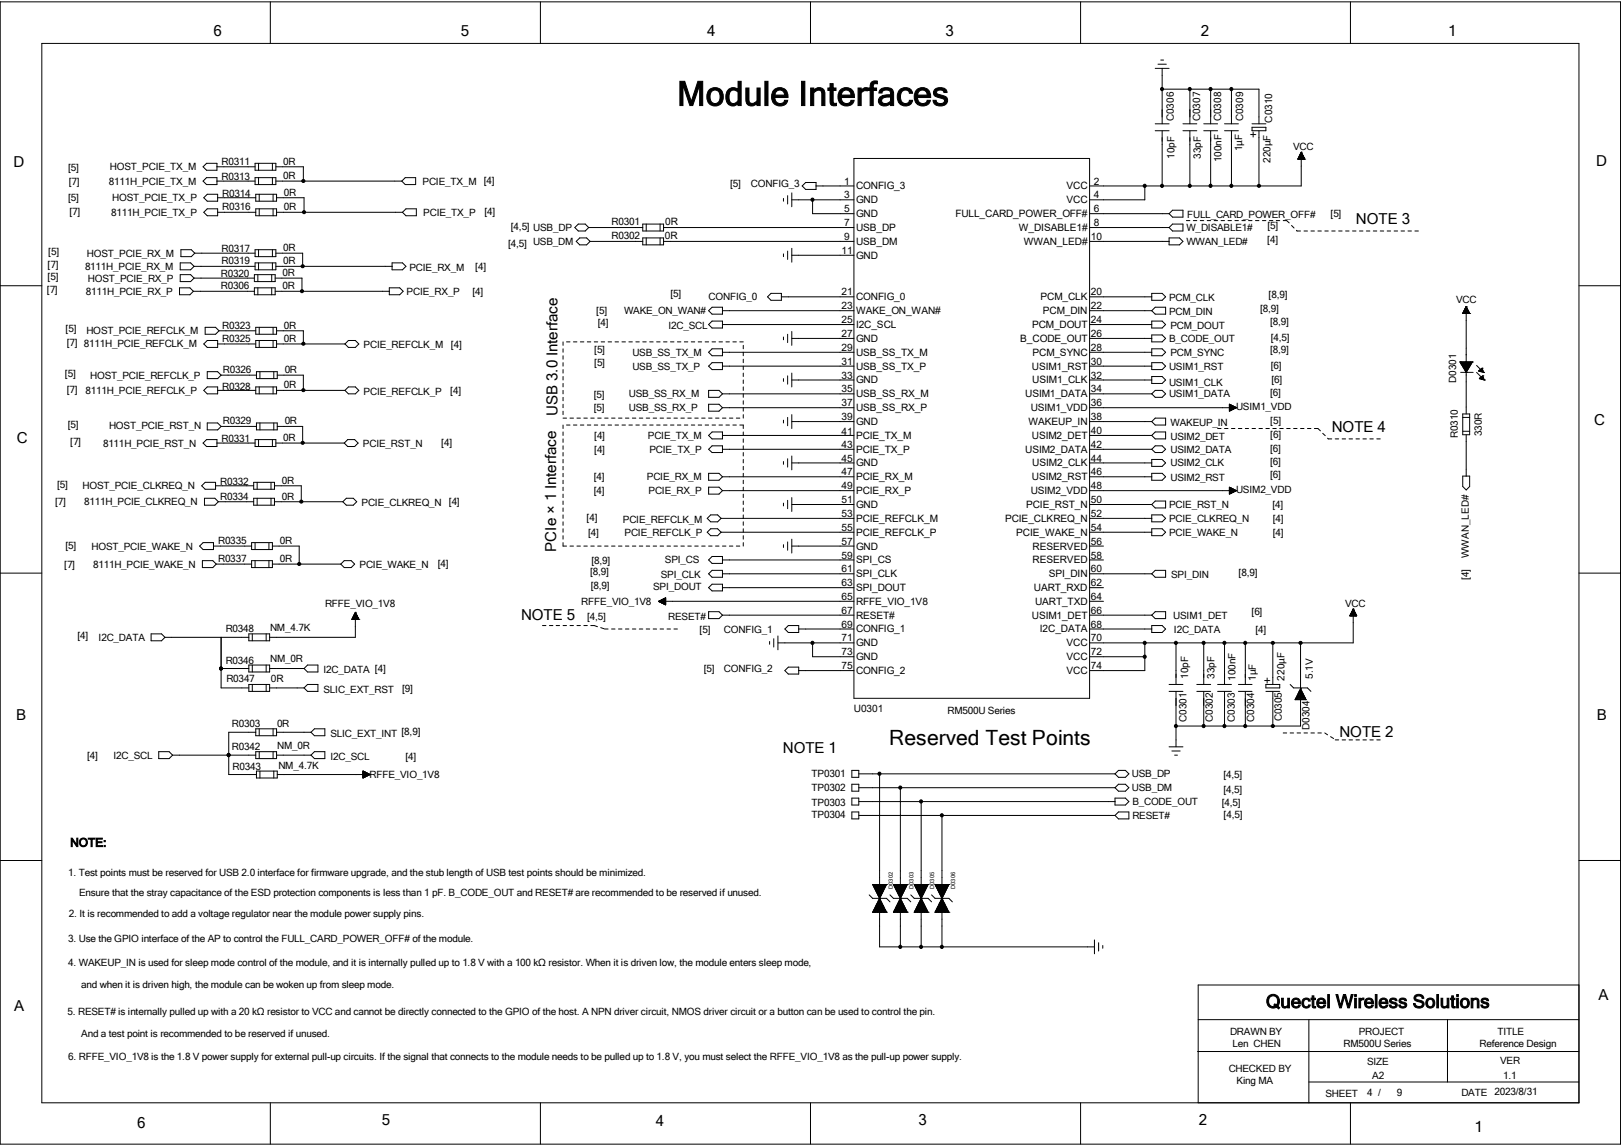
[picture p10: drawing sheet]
<svg xmlns="http://www.w3.org/2000/svg" width="297mm" height="210mm" viewBox="0 0 297 210" stroke-linecap="round" stroke-linejoin="round" font-family="sans-serif">
<defs><g id="words">
<text font-size="6.2" x="124.1" y="19.3">Module Interfaces</text>
<text font-size="3.9" x="162.9" y="136.6">Reserved Test Points</text>
<text font-size="3.4" x="231.9" y="184.7">Quectel Wireless Solutions</text>
<g font-size="2.8">
<text x="39.1" y="6.7">6</text>
<text x="84.4" y="6.7">5</text>
<text x="129.6" y="6.7">4</text>
<text x="173.2" y="6.7">3</text>
<text x="220" y="6.7">2</text>
<text x="265.3" y="6.7">1</text>
<text x="2.5" y="30.6">D</text>
<text x="292.5" y="30.4">D</text>
<text x="248.5" y="41.1">NOTE 3</text>
<text x="102.2" y="76.2" transform="rotate(-90 102.2 76.2)">USB 3.0 Interface</text>
<text x="292.1" y="77.9">C</text>
<text x="3.1" y="81.2">C</text>
<text x="244" y="79.2">NOTE 4</text>
<text x="101.9" y="101.1" transform="rotate(-90 101.9 101.1)">PCIe × 1 Interface</text>
<text x="95.5" y="113.6">NOTE 5</text>
<text x="3" y="131.9">B</text>
<text x="292.6" y="131.9">B</text>
<text x="245.4" y="135.1">NOTE 2</text>
<text x="143.4" y="138">NOTE 1</text>
<text x="2.6" y="185.3">A</text>
<text x="292.9" y="183.2">A</text>
<text x="25.1" y="206.6">6</text>
<text x="69.9" y="206.1">5</text>
<text x="120.2" y="206.4">4</text>
<text x="168.3" y="206.1">3</text>
<text x="219.7" y="206.1">2</text>
<text x="270.2" y="207.4">1</text>
</g>
<g font-size="2.2">
<text x="230.4" y="25.4" transform="rotate(-90 230.4 25.4)">+</text>
<text x="233" y="125.3" transform="rotate(-90 233 125.3)">+</text>
<text x="12.9" y="155.2">NOTE:</text>
</g>
<g font-size="1.9">
<text x="154.7" y="33.8">1</text>
<text x="156.8" y="34.7">CONFIG_3</text>
<text x="195.4" y="34.7">VCC</text>
<text x="200.4" y="33.8">2</text>
<text x="121.9" y="41.3">0R</text>
<text x="154.7" y="36.4">3</text>
<text x="154.7" y="38.9">5</text>
<text x="154.7" y="41.4">7</text>
<text x="156.8" y="37.3">GND</text>
<text x="156.8" y="39.8">GND</text>
<text x="175" y="39.8">FULL_CARD_POWER_OFF#</text>
<text x="195.4" y="37.3">VCC</text>
<text x="200.4" y="36.4">4</text>
<text x="200.4" y="38.9">6</text>
<text x="200.4" y="41.4">8</text>
<text x="121.8" y="43.8">0R</text>
<text x="154.2" y="46.5">11</text>
<text x="154.7" y="44">9</text>
<text x="156.8" y="42.3">USB_DP</text>
<text x="156.8" y="44.9">USB_DM</text>
<text x="156.8" y="47.4">GND</text>
<text x="186.7" y="42.3">W_DISABLE1#</text>
<text x="187.6" y="44.9">WWAN_LED#</text>
<text x="199.9" y="44">10</text>
<text x="154.2" y="54.1">21</text>
<text x="154.2" y="56.7">23</text>
<text x="154.2" y="59.2">25</text>
<text x="156.8" y="55">CONFIG_0</text>
<text x="156.8" y="57.6">WAKE_ON_WAN#</text>
<text x="190.7" y="55">PCM_CLK</text>
<text x="191.1" y="57.6">PCM_DIN</text>
<text x="199.9" y="54.1">20</text>
<text x="199.9" y="56.7">22</text>
<text x="199.9" y="59.2">24</text>
<text x="154.2" y="61.8">27</text>
<text x="154.2" y="64.3">29</text>
<text x="156.8" y="60.1">I2C_SCL</text>
<text x="156.8" y="62.7">GND</text>
<text x="156.8" y="65.2">USB_SS_TX_M</text>
<text x="186.9" y="62.7">B_CODE_OUT</text>
<text x="189.1" y="60.1">PCM_DOUT</text>
<text x="189.2" y="65.2">PCM_SYNC</text>
<text x="199.9" y="61.8">26</text>
<text x="199.9" y="64.3">28</text>
<text x="154.2" y="66.8">31</text>
<text x="154.2" y="69.4">33</text>
<text x="154.2" y="71.9">35</text>
<text x="156.8" y="67.7">USB_SS_TX_P</text>
<text x="156.8" y="70.3">GND</text>
<text x="189.1" y="67.7">USIM1_RST</text>
<text x="189.1" y="70.3">USIM1_CLK</text>
<text x="199.9" y="69.4">32</text>
<text x="199.9" y="66.8">30</text>
<text x="199.9" y="71.9">34</text>
<text x="154.2" y="74.5">37</text>
<text x="154.2" y="77">39</text>
<text x="156.8" y="72.8">USB_SS_RX_M</text>
<text x="156.8" y="75.4">USB_SS_RX_P</text>
<text x="156.8" y="77.9">GND</text>
<text x="187.8" y="72.8">USIM1_DATA</text>
<text x="188.4" y="77.9">WAKEUP_IN</text>
<text x="188.8" y="75.4">USIM1_VDD</text>
<text x="199.9" y="74.5">36</text>
<text x="199.9" y="77">38</text>
<text x="154.2" y="79.8">41</text>
<text x="154.2" y="82.1">43</text>
<text x="156.8" y="80.4">PCIE_TX_M</text>
<text x="156.8" y="83">PCIE_TX_P</text>
<text x="187.8" y="83">USIM2_DATA</text>
<text x="189.1" y="80.4">USIM2_DET</text>
<text x="199.9" y="79.5">40</text>
<text x="199.9" y="82.1">42</text>
<text x="154.2" y="84.6">45</text>
<text x="154.2" y="87.1">47</text>
<text x="154.2" y="89.7">49</text>
<text x="156.8" y="85.5">GND</text>
<text x="156.8" y="88">PCIE_RX_M</text>
<text x="189.1" y="88">USIM2_RST</text>
<text x="189.1" y="85.5">USIM2_CLK</text>
<text x="199.9" y="84.6">44</text>
<text x="199.9" y="87.1">46</text>
<text x="199.9" y="89.7">48</text>
<text x="154.2" y="92.2">51</text>
<text x="154.2" y="94.7">53</text>
<text x="156.8" y="90.6">PCIE_RX_P</text>
<text x="156.8" y="93.1">GND</text>
<text x="156.8" y="95.6">PCIE_REFCLK_M</text>
<text x="184.1" y="95.6">PCIE_CLKREQ_N</text>
<text x="188" y="93.1">PCIE_RST_N</text>
<text x="188.8" y="90.6">USIM2_VDD</text>
<text x="199.9" y="92.2">50</text>
<text x="199.9" y="94.7">52</text>
<text x="154.2" y="97.3">55</text>
<text x="154.2" y="99.8">57</text>
<text x="156.8" y="98.2">PCIE_REFCLK_P</text>
<text x="156.8" y="100.7">GND</text>
<text x="186.2" y="98.2">PCIE_WAKE_N</text>
<text x="189.2" y="100.7">RESERVED</text>
<text x="199.9" y="97.3">54</text>
<text x="199.9" y="99.8">56</text>
<text x="154.2" y="102.4">59</text>
<text x="154.2" y="104.9">61</text>
<text x="154.2" y="107.4">63</text>
<text x="156.8" y="103.3">SPI_CS</text>
<text x="156.8" y="105.8">SPI_CLK</text>
<text x="189.2" y="103.3">RESERVED</text>
<text x="192.2" y="105.8">SPI_DIN</text>
<text x="199.9" y="102.4">58</text>
<text x="199.9" y="104.9">60</text>
<text x="199.9" y="107.4">62</text>
<text x="154.2" y="109.9">65</text>
<text x="154.2" y="112.5">67</text>
<text x="156.8" y="108.3">SPI_DOUT</text>
<text x="156.8" y="110.8">RFFE_VIO_1V8</text>
<text x="156.8" y="113.4">RESET#</text>
<text x="189.1" y="113.4">USIM1_DET</text>
<text x="189.4" y="108.3">UART_RXD</text>
<text x="189.7" y="110.8">UART_TXD</text>
<text x="199.9" y="109.9">64</text>
<text x="199.9" y="112.5">66</text>
<text x="154.2" y="115">69</text>
<text x="154.2" y="117.6">71</text>
<text x="156.8" y="115.9">CONFIG_1</text>
<text x="156.8" y="118.4">GND</text>
<text x="190.5" y="115.9">I2C_DATA</text>
<text x="195.4" y="118.4">VCC</text>
<text x="199.9" y="115">68</text>
<text x="199.9" y="117.6">70</text>
<text x="49.6" y="124.9">0R</text>
<text x="154.2" y="120.1">73</text>
<text x="154.2" y="122.6">75</text>
<text x="156.8" y="121">GND</text>
<text x="156.8" y="123.5">CONFIG_2</text>
<text x="195.4" y="121">VCC</text>
<text x="195.4" y="123.5">VCC</text>
<text x="199.9" y="120.1">72</text>
<text x="199.9" y="122.6">74</text>
<text x="156.5" y="130.5">U0301</text>
</g>
<g font-size="1.8">
<text x="215.1" y="22.2" transform="rotate(-90 215.1 22.2)">C0306</text>
<text x="219.9" y="22.2" transform="rotate(-90 219.9 22.2)">C0307</text>
<text x="223.7" y="22.2" transform="rotate(-90 223.7 22.2)">C0308</text>
<text x="227.8" y="22.2" transform="rotate(-90 227.8 22.2)">C0309</text>
<text x="233.1" y="22.5" transform="rotate(-90 233.1 22.5)">C0310</text>
<text x="215.2" y="29.1" transform="rotate(-90 215.2 29.1)">10pF</text>
<text x="220" y="29.1" transform="rotate(-90 220 29.1)">33pF</text>
<text x="223.8" y="29.8" transform="rotate(-90 223.8 29.8)">100nF</text>
<text x="227.6" y="27.7" transform="rotate(-90 227.6 27.7)">1μF</text>
<text x="232.8" y="29.8" transform="rotate(-90 232.8 29.8)">220μF</text>
<text x="236.9" y="27.5">VCC</text>
<text x="12.5" y="31.4">[5]</text>
<text x="12.6" y="33.9">[7]</text>
<text x="19.9" y="33.8">8111H_PCIE_TX_M</text>
<text x="20.2" y="31.2">HOST_PCIE_TX_M</text>
<text x="40.6" y="30.2">R0311</text>
<text x="40.6" y="33.1">R0313</text>
<text x="51.9" y="32.8">0R</text>
<text x="51.9" y="30.2">0R</text>
<text x="52" y="35.9">0R</text>
<text x="77.4" y="33.8">PCIE_TX_M</text>
<text x="88.6" y="33.7">[4]</text>
<text x="133.8" y="34.2">[5]</text>
<text x="137.6" y="34.2">CONFIG_3</text>
<text x="12.5" y="36.8">[5]</text>
<text x="12.7" y="39.5">[7]</text>
<text x="20.4" y="39.5">8111H_PCIE_TX_P</text>
<text x="20.6" y="36.9">HOST_PCIE_TX_P</text>
<text x="40.7" y="36.1">R0314</text>
<text x="40.7" y="38.5">R0316</text>
<text x="52" y="38.5">0R</text>
<text x="77.6" y="39.5">PCIE_TX_P</text>
<text x="88.8" y="39.5">[4]</text>
<text x="112.1" y="41.3">R0301</text>
<text x="217.5" y="39.9">FULL_CARD_POWER_OFF#</text>
<text x="232.2" y="42">[5]</text>
<text x="243.8" y="39.8">[5]</text>
<text x="8.8" y="46.7">[5]</text>
<text x="15.9" y="47">HOST_PCIE_RX_M</text>
<text x="40.6" y="46.3">R0317</text>
<text x="51.9" y="46">0R</text>
<text x="93.1" y="45.3">[4,5] USB_DM</text>
<text x="93.6" y="42.1">[4,5] USB_DP</text>
<text x="112.1" y="43.9">R0302</text>
<text x="217.4" y="42.3">W_DISABLE1#</text>
<text x="217.4" y="44.9">WWAN_LED#</text>
<text x="232.2" y="44.5">[4]</text>
<text x="8.6" y="53.7">[7]</text>
<text x="8.7" y="49.1">[7]</text>
<text x="8.7" y="51.3">[5]</text>
<text x="15.6" y="49.4">8111H_PCIE_RX_M</text>
<text x="16.1" y="51.6">HOST_PCIE_RX_P</text>
<text x="40.5" y="50.8">R0320</text>
<text x="40.5" y="53">R0306</text>
<text x="40.6" y="48.4">R0319</text>
<text x="51.8" y="50.6">0R</text>
<text x="51.8" y="53">0R</text>
<text x="51.9" y="48.4">0R</text>
<text x="75" y="49.6">PCIE_RX_M</text>
<text x="87.1" y="49.5">[4]</text>
<text x="15.7" y="54">8111H_PCIE_RX_P</text>
<text x="74.5" y="54.1">PCIE_RX_P</text>
<text x="86.6" y="54.1">[4]</text>
<text x="109.3" y="57.5">[5]</text>
<text x="109.5" y="59.8">[4]</text>
<text x="114.3" y="57.6">WAKE_ON_WAN#</text>
<text x="122.9" y="54.4">[5]</text>
<text x="129.8" y="55">CONFIG_0</text>
<text x="214.2" y="55.2">PCM_CLK</text>
<text x="214.2" y="57.7">PCM_DIN</text>
<text x="230.9" y="57.1">[8,9]</text>
<text x="232.5" y="54.6">[8,9]</text>
<text x="232.7" y="59.6">[8,9]</text>
<text x="266.8" y="55.5">VCC</text>
<text x="12" y="60.8">[5]</text>
<text x="12.2" y="63.3">[7] 8111H_PCIE_REFCLK_M</text>
<text x="15.8" y="61.3">HOST_PCIE_REFCLK_M</text>
<text x="40.7" y="60.2">R0323</text>
<text x="40.7" y="62.7">R0325</text>
<text x="52" y="60.2">0R</text>
<text x="52" y="62.7">0R</text>
<text x="66.6" y="63.8">PCIE_REFCLK_M</text>
<text x="82.6" y="63.7">[4]</text>
<text x="108.9" y="64.6">[5]</text>
<text x="115.9" y="65.2">USB_SS_TX_M</text>
<text x="122.5" y="60.2">I2C_SCL</text>
<text x="214.2" y="62.7">B_CODE_OUT</text>
<text x="214.5" y="60.2">PCM_DOUT</text>
<text x="214.5" y="65.3">PCM_SYNC</text>
<text x="232.7" y="64.7">[8,9]</text>
<text x="232.8" y="62.6">[4,5]</text>
<text x="11.9" y="69">[5]</text>
<text x="16.5" y="69.4">HOST_PCIE_REFCLK_P</text>
<text x="40.7" y="71.4">R0328</text>
<text x="40.9" y="68.4">R0326</text>
<text x="52" y="71.2">0R</text>
<text x="52.2" y="68.4">0R</text>
<text x="108.9" y="67.1">[5]</text>
<text x="115.9" y="67.7">USB_SS_TX_P</text>
<text x="214.2" y="67.7">USIM1_RST</text>
<text x="214.2" y="70.7">USIM1_CLK</text>
<text x="232.8" y="67.6">[6]</text>
<text x="233" y="70.2">[6]</text>
<text x="266.8" y="70.2" transform="rotate(-90 266.8 70.2)">D0301</text>
<text x="12.2" y="72.1">[7]</text>
<text x="15.7" y="72.2">8111H_PCIE_REFCLK_P</text>
<text x="40.9" y="77.8">R0329</text>
<text x="52.2" y="77.8">0R</text>
<text x="66.6" y="72.3">PCIE_REFCLK_P</text>
<text x="82.5" y="72.2">[4]</text>
<text x="108.8" y="72.9">[5]</text>
<text x="108.8" y="75.4">[5]</text>
<text x="115.2" y="72.8">USB_SS_RX_M</text>
<text x="115.2" y="75.4">USB_SS_RX_P</text>
<text x="214.2" y="72.8">USIM1_DATA</text>
<text x="226.5" y="75.1">USIM1_VDD</text>
<text x="232.7" y="72.6">[6]</text>
<text x="232.7" y="77.7">[5]</text>
<text x="12.4" y="78.4">[5]</text>
<text x="12.9" y="81.6">[7]</text>
<text x="18.9" y="81.8">8111H_PCIE_RST_N</text>
<text x="20" y="78.5">HOST_PCIE_RST_N</text>
<text x="40.6" y="81.1">R0331</text>
<text x="51.9" y="80.8">0R</text>
<text x="66.5" y="82">PCIE_RST_N</text>
<text x="80.9" y="81.7">[4]</text>
<text x="108.9" y="80.5">[4]</text>
<text x="108.9" y="83">[4]</text>
<text x="118.7" y="80.4">PCIE_TX_M</text>
<text x="119" y="83">PCIE_TX_P</text>
<text x="214.5" y="80.6">USIM2_DET</text>
<text x="214.5" y="83.1">USIM2_DATA</text>
<text x="214.5" y="78">WAKEUP_IN</text>
<text x="232.7" y="82.8">[6]</text>
<text x="232.7" y="80.2">[6]</text>
<text x="267.1" y="80.3" transform="rotate(-90 267.1 80.3)">R0310</text>
<text x="271.5" y="80" transform="rotate(-90 271.5 80)">330R</text>
<text x="10.5" y="89.5">[5]</text>
<text x="15.1" y="89.7">HOST_PCIE_CLKREQ_N</text>
<text x="40.3" y="88.9">R0332</text>
<text x="51.6" y="88.6">0R</text>
<text x="108.8" y="88.1">[4]</text>
<text x="118.5" y="88">PCIE_RX_M</text>
<text x="214.5" y="85.5">USIM2_CLK</text>
<text x="214.5" y="88.1">USIM2_RST</text>
<text x="232.7" y="85.3">[6]</text>
<text x="232.7" y="87.5">[6]</text>
<text x="10.1" y="92.5">[7]</text>
<text x="15.4" y="92.6">8111H_PCIE_CLKREQ_N</text>
<text x="40.3" y="91.6">R0334</text>
<text x="51.7" y="91.6">0R</text>
<text x="66.3" y="92.7">PCIE_CLKREQ_N</text>
<text x="82.3" y="92.6">[4]</text>
<text x="107.5" y="95.5">[4]</text>
<text x="108.8" y="90.6">[4]</text>
<text x="114.1" y="95.8">PCIE_REFCLK_M</text>
<text x="118.8" y="90.6">PCIE_RX_P</text>
<text x="214.2" y="93.1">PCIE_RST_N</text>
<text x="214.2" y="95.6">PCIE_CLKREQ_N</text>
<text x="226.5" y="90.3">USIM2_VDD</text>
<text x="233.1" y="93.1">[4]</text>
<text x="233.2" y="95.7">[4]</text>
<text x="12" y="100.6">[5]</text>
<text x="16.8" y="100.7">HOST_PCIE_WAKE_N</text>
<text x="40" y="99.7">R0335</text>
<text x="51.3" y="99.7">0R</text>
<text x="107.7" y="98.2">[4]</text>
<text x="114.4" y="98.3">PCIE_REFCLK_P</text>
<text x="214.2" y="98.2">PCIE_WAKE_N</text>
<text x="233.2" y="98.2">[4]</text>
<text x="11.8" y="104.2">[7]</text>
<text x="17.1" y="104">8111H_PCIE_WAKE_N</text>
<text x="40" y="103">R0337</text>
<text x="51.3" y="103">0R</text>
<text x="65.9" y="104.1">PCIE_WAKE_N</text>
<text x="80.2" y="103.9">[4]</text>
<text x="108.1" y="105.5">[8,9]</text>
<text x="108.2" y="108">[8,9]</text>
<text x="108.4" y="103.3">[8,9]</text>
<text x="121.1" y="105.9">SPI_CLK</text>
<text x="121.8" y="103.1">SPI_CS</text>
<text x="214.6" y="105.9">SPI_DIN</text>
<text x="226.9" y="105.6">[8,9]</text>
<text x="269.1" y="102.3" transform="rotate(-90 269.1 102.3)">WWAN_LED#</text>
<text x="269.2" y="106.3" transform="rotate(-90 269.2 106.3)">[4]</text>
<text x="59.6" y="111.2">RFFE_VIO_1V8</text>
<text x="106.5" y="110.8">RFFE_VIO_1V8</text>
<text x="107.6" y="113.5">[4,5]</text>
<text x="119.7" y="108.2">SPI_DOUT</text>
<text x="122.4" y="113.6">RESET#</text>
<text x="215" y="113.5">USIM1_DET</text>
<text x="229.3" y="112.8">[6]</text>
<text x="246.5" y="111.2">VCC</text>
<text x="14.2" y="117.1">[4]</text>
<text x="18.1" y="117.6">I2C_DATA</text>
<text x="41.4" y="115.9">R0348</text>
<text x="49.5" y="115.7">NM_4.7K</text>
<text x="128.2" y="116.1">[5]</text>
<text x="132.6" y="116.1">CONFIG_1</text>
<text x="215.1" y="116">I2C_DATA</text>
<text x="230" y="116">[4]</text>
<text x="41.4" y="121.6">R0346</text>
<text x="41.5" y="125.1">R0347</text>
<text x="49.5" y="121.4">NM_0R</text>
<text x="59.3" y="123.4">I2C_DATA [4]</text>
<text x="128.9" y="123.1">[5]</text>
<text x="132.6" y="123.2">CONFIG_2</text>
<text x="217.7" y="124.4" transform="rotate(-90 217.7 124.4)">10pF</text>
<text x="222.5" y="124.4" transform="rotate(-90 222.5 124.4)">33pF</text>
<text x="226.4" y="124.8" transform="rotate(-90 226.4 124.8)">100nF</text>
<text x="230.1" y="124.8" transform="rotate(-90 230.1 124.8)">1μF</text>
<text x="235.3" y="124.7" transform="rotate(-90 235.3 124.7)">220μF</text>
<text x="240.5" y="124.4" transform="rotate(-90 240.5 124.4)">5.1V</text>
<text x="59.3" y="127.1">SLIC_EXT_RST</text>
<text x="73.7" y="126.9">[9]</text>
<text x="173.6" y="130.9">RM500U Series</text>
<text x="42.5" y="137.5">R0342</text>
<text x="42.5" y="133.3">R0303</text>
<text x="50.8" y="133.2">0R</text>
<text x="50.8" y="137.2">NM_0R</text>
<text x="60.5" y="135.1">SLIC_EXT_INT</text>
<text x="73.6" y="134.6">[8,9]</text>
<text x="217.4" y="132.3" transform="rotate(-90 217.4 132.3)">C0301</text>
<text x="222.2" y="132.3" transform="rotate(-90 222.2 132.3)">C0302</text>
<text x="226.3" y="132.3" transform="rotate(-90 226.3 132.3)">C0303</text>
<text x="229.8" y="132.3" transform="rotate(-90 229.8 132.3)">C0304</text>
<text x="234.9" y="132.2" transform="rotate(-90 234.9 132.2)">C0305</text>
<text x="239.9" y="133.7" transform="rotate(-90 239.9 133.7)">D0304</text>
<text x="16" y="139.1">[4]</text>
<text x="20.8" y="139.1">I2C_SCL</text>
<text x="42.6" y="141.1">R0343</text>
<text x="51" y="140.9">NM_4.7K</text>
<text x="60.5" y="139.3">I2C_SCL</text>
<text x="67.7" y="142.5">RFFE_VIO_1V8</text>
<text x="74.3" y="139.2">[4]</text>
<text x="148.7" y="142.4">TP0301</text>
<text x="207.4" y="142.5">USB_DP</text>
<text x="224.2" y="142.6">[4,5]</text>
<text x="148.7" y="147.7">TP0303</text>
<text x="148.7" y="145">TP0302</text>
<text x="148.7" y="150">TP0304</text>
<text x="207.4" y="145">USB_DM</text>
<text x="207.5" y="147.5">B_CODE_OUT</text>
<text x="223.9" y="147.7">[4,5]</text>
<text x="224.2" y="145.4">[4,5]</text>
<text x="224.2" y="150">[4,5]</text>
<text x="207.5" y="150.1">RESET#</text>
<text x="12.5" y="160.6">1. Test points must be reserved for USB 2.0 interface for firmware upgrade, and the stub length of USB test points should be minimized.</text>
<text x="14.5" y="164.3">Ensure that the stray capacitance of the ESD protection components is less than 1 pF. B_CODE_OUT and RESET# are recommended to be reserved if unused.</text>
<text x="12.5" y="172.6">3. Use the GPIO interface of the AP to control the FULL_CARD_POWER_OFF# of the module.</text>
<text x="12.6" y="168.1">2. It is recommended to add a voltage regulator near the module power supply pins.</text>
<text x="12.5" y="177.1">4. WAKEUP_IN is used for sleep mode control of the module, and it is internally pulled up to 1.8 V with a 100 kΩ resistor. When it is driven low, the module enters sleep mode,</text>
<text x="12.4" y="186">5. RESET# is internally pulled up with a 20 kΩ resistor to VCC and cannot be directly connected to the GPIO of the host. A NPN driver circuit, NMOS driver circuit or a button can be used to control the pin.</text>
<text x="14.9" y="181.1">and when it is driven high, the module can be woken up from sleep mode.</text>
<text x="14.9" y="190">And a test point is recommended to be reserved if unused.</text>
<text x="225.4" y="189.7">DRAWN BY</text>
<text x="225.8" y="191.8">Len CHEN</text>
<text x="246.2" y="191.9">RM500U Series</text>
<text x="249" y="189.7">PROJECT</text>
<text x="271.1" y="191.9">Reference Design</text>
<text x="274.4" y="189.7">TITLE</text>
<text x="12.5" y="194.2">6. RFFE_VIO_1V8 is the 1.8 V power supply for external pull-up circuits. If the signal that connects to the module needs to be pulled up to 1.8 V, you must select the RFFE_VIO_1V8 as the pull-up power supply.</text>
<text x="225.1" y="196.5">CHECKED BY</text>
<text x="250.5" y="195.2">SIZE</text>
<text x="251.4" y="197.7">A2</text>
<text x="274.9" y="195">VER</text>
<text x="275.4" y="197.7">1.1</text>
<text x="226.6" y="198.7">King MA</text>
<text x="242.9" y="201.1">SHEET</text>
<text x="250.5" y="200.8">4 /</text>
<text x="255.9" y="200.8">9</text>
<text x="267.8" y="200.8">DATE</text>
<text x="273.9" y="200.7">2023/8/31</text>
</g>
<g font-size="1">
<text x="163.6" y="162.9" transform="rotate(-90 163.6 162.9)">D0302</text>
<text x="167.4" y="162.9" transform="rotate(-90 167.4 162.9)">D0303</text>
<text x="171.2" y="162.9" transform="rotate(-90 171.2 162.9)">D0305</text>
<text x="175" y="162.9" transform="rotate(-90 175 162.9)">D0306</text>
</g>
</g></defs>
<g fill="none" stroke="#000" stroke-width=".18">
<path d="M0 .3h296.9v209.4h-296.9zM7.7 8h281.6v194.1h-281.6zM49.5 .3v7.7M99 .3v7.7M148.5 .3v7.7M198 .3v7.7M211.7 12.5h2.5M212.2 11.8h1.5M212.7 11h.5M212.9 16.3h17.8v6.4M212.9 12.5v10.2M218 16.3v6.4"/>
<path d="M221.8 16.3v6.4M225.6 16.3v6.4M247.4 .3v7.7M37.3 36.2l.7-.6h1.9v1.3h-1.9zM37.3 38.9l.7-.6h1.9v1.2h-1.9zM37.8 29.9h2v1.3h-2l-.6-.6zM37.8 32.6h2v1.2h-2l-.6-.6zM39.8 30.6h6.9M39.8 33.2h6.9M39.9 36.2h7M39.9 38.9h7M46.7 29.9h3.8v1.3h-3.8z"/>
<path d="M46.7 32.6h3.8v1.2h-3.8zM46.9 35.6h3.8v1.3h-3.8zM46.9 38.3h3.8v1.2h-3.8zM47.4 29.9v1.3M47.4 32.6v1.2M47.5 35.6v1.3M47.5 38.3v1.2M49.9 29.9v1.3M49.9 32.6v1.2M50 35.6v1.3M50 38.3v1.2M50.5 30.6h5.1v2.6"/>
<path d="M50.5 33.2h23.1M50.7 36.2h5v2.7M50.7 38.9h23M73.6 33.2l.7-.6h1.9v1.2h-1.9zM74.4 38.3h1.9v1.2h-1.9l-.7-.6zM143.6 36.4v.5M144.3 35.9v1.5M145.1 36.6h11.4M145.1 35.3v2.6M147.6 33.4h1.9v1.3h-1.9l-.6-.6zM148.9 36.6v2.6h7.6M149.5 34.1h7"/>
<path d="M156.5 29h43.1v99h-43.1zM199.6 39.2h14.6M209.8 34.1v2.5h-10.2M211.7 22.7h2.5M211.7 24h2.5M212.9 24v10.1M214.2 39.2l.6-.7h1.9v1.3h-1.9zM216.7 22.7h2.6M216.7 24h2.6M218 24v10.1M220.6 22.7h2.5M220.6 24h2.5"/>
<path d="M221.8 24v10.1M224.4 22.7h2.5M224.4 24h2.5M225.6 24v10.1M229.4 23.3h2.5v.7h-2.5zM229.4 22.7h2.5M230.7 24v10.1M237.8 29.2h.1M237.8 29.2h1.3M237.8 29.1h1.3M237.9 29.2v-.2h1.1v.2M237.9 29.1h1.1"/>
<path d="M237.9 29h1.1M238 28.9h.9v.3M238 28.8v.4M238 28.8h.9M238 29.2v-.4h.9v.4M238 28.6v.6M238 28.7h.8v.5M238.1 28.6h.7M238.1 29.2v-.7h.7v.7M238.2 28.5h.5M238.2 28.4h.5M238.2 28.3v.9"/>
<path d="M238.3 28.2v1M238.3 28.3h.3M238.3 28.1v1.1M238.3 28.2h.3M238.3 28.2h.2v1M238.3 28.1h.2M238.4 28.1h.1M238.4 28h.1v1.2M238.4 28v1.2M238.4 27.9h.1M238.4 27.9v6.2h-38.8M238.4 27.9l-.6 1.3"/>
<path d="M238.4 27.9l.7 1.3M238.4 28h.1M238.5 27.9v1.3M238.6 28.2v1M238.7 28.4h-.5v.8M238.7 28.4v.8M238.9 28.9h-1v.3M239 29v.2M239.1 29.2h.1M0 52.4h7.7M32.9 52.7h1.9l.6 .7-.6 .6h-1.9zM33 48.2h1.9l.7 .6-.7 .6h-1.9z"/>
<path d="M33 50.3h1.9l.7 .7-.7 .6h-1.9zM33.1 45.8h2l.6 .6-.6 .6h-2zM35.4 53.4h11.2M35.6 48.8h11.1M35.6 51h11M35.7 46.4h11M37.6 60h1.9l.6 .6-.6 .7h-1.9zM46.6 50.3h3.8v1.3h-3.8zM46.6 52.7h3.8v1.3h-3.8zM46.7 45.8h3.8v1.2h-3.8zM46.7 48.2h3.8v1.2h-3.8zM46.9 60h3.8v1.3h-3.8z"/>
<path d="M47.2 50.3v1.3M47.2 52.7v1.3M47.4 45.8v1.2M47.4 48.2v1.2M47.5 60v1.3M49.8 50.3v1.3M49.8 52.7v1.3M49.9 45.8v1.2M49.9 48.2v1.2M50 60v1.3M50.4 51h4.9v2.4M50.4 53.4h20.9"/>
<path d="M50.5 46.4h5v2.4M50.5 48.8h21.3M71.3 52.7h1.9l.7 .7-.7 .6h-1.9zM71.8 48.2h1.9l.7 .6-.7 .6h-1.9zM105.3 41.7l.7-.6h1.2l.7 .6-.7 .6h-1.2zM105.6 44.2l.6-.6h1.3l.6 .6-.6 .7h-1.3zM107.9 41.7h9.9M108.1 44.2h9.7M117.8 41.1h3.8v1.2h-3.8zM117.8 43.6h3.8v1.3h-3.8zM118.4 41.1v1.2M118.4 43.6v1.3"/>
<path d="M120.9 41.1v1.2M120.9 43.6v1.3M121.6 44.2h34.9M121.6 41.7h34.9M129.8 56.9l.7-.6h1.9v1.3h-1.9zM130.5 58.8h1.9v1.3h-1.9l-.7-.6zM132.4 56.9h24.1M132.4 59.5h24.1M141.3 53.8h1.9v1.2h-1.9l-.7-.6zM143.2 54.4h13.3M143.6 46.5v.5M144.3 46v1.5"/>
<path d="M145.1 46.8h11.4M145.1 45.5v2.5M199.6 44.2h14.6M199.6 41.7h14.6M199.6 54.4h11.4M199.6 56.9h11.4M199.6 59.5h11.4M211 53.8h1.9l.7 .6-.7 .6h-1.9zM211 58.8h1.9l.7 .7-.7 .6h-1.9zM211 56.9l.7-.6h1.9v1.3h-1.9zM214.2 41.7l.6-.6h1.9v1.2h-1.9zM214.2 43.6h1.9l.6 .6-.6 .7h-1.9z"/>
<path d="M217.4 40.4h.6M218.7 40.4h.6M219.9 40.4h.7M221.2 40.4h.6M222.5 40.4h.6M223.7 40.4h.7M225 40.4h.6M226.3 40.4h.6M227.5 40.4h.7M228.8 40.4h.6M230 40.4h.7M231.3 40.4h.6"/>
<path d="M232.6 40.4h.6M233.8 40.4h.7M235.1 40.4h.7l.4 .5M236.6 41.3l.5 .5M237.5 42.2l.2 .1h.6M238.9 42.3h.7M240.2 42.3h.6M241.5 42.3h.6M242.7 42.3h.7M244 42.3h.6M245.3 42.3h.6M246.5 42.3h.7"/>
<path d="M247.8 42.3h.7M249.1 42.3h.6M250.4 42.3h.6M251.6 42.3h.7M252.9 42.3h.6M254.2 42.3h.6M255.4 42.3h.7M256.7 42.3h.6M258 42.3h.6M259.2 42.3h.7M268 57.4h.1M268 57.4h1.3"/>
<path d="M268 57.4h1.2M268.1 57.4h1.1M268.1 57.3v.1M268.1 57.4v-.2h1.1v.2M268.1 57.3h1.1M268.1 57.1v.3M268.1 57.1h1v.3M268.2 57.1h.9M268.2 57.1h.9v.3M268.2 57h.8M268.3 57.4v-.5h.7v.5M268.3 56.9h.7"/>
<path d="M268.3 56.9h.7v.5M268.3 56.8v.6M268.4 56.7h.5v.7M268.4 56.8h.5M268.4 56.7v.7M268.4 56.6v.8M268.4 56.6l.5 .1M268.4 56.6h.5M268.5 56.6h.3v.8M268.5 56.4h.3v1M268.6 56.3h.1v1.1M268.6 56.3v1.1"/>
<path d="M268.6 56.3h.1M268.6 56.2h.1M268.6 56.2v1.2M268.6 56.2v19.7M268.6 56.2l-.6 1.2M268.6 56.2l.7 1.2M268.7 56.4h-.2v1M268.8 56.5h-.3v.9M269.3 57.4h.1M289.3 52.4h7.6M37.3 63l.7-.6h1.9v1.3h-1.9zM37.3 71.5l.7-.6h1.9v1.3h-1.9z"/>
<path d="M38 68.1h1.9l.6 .6-.6 .7h-1.9zM38 77.5h1.9l.6 .6-.6 .7h-1.9zM39.9 63h7M39.9 71.5h7M40.1 60.6h6.8M40.5 68.7h6.5M40.5 78.1h6.5M46.9 62.4h3.8v1.3h-3.8zM46.9 70.9h3.8v1.3h-3.8zM47 68.1h3.8v1.3h-3.8zM47 77.5h3.8v1.3h-3.8zM47.5 62.4v1.3"/>
<path d="M47.5 70.9v1.3M47.6 68.1v1.3M47.6 77.5v1.3M50 62.4v1.3M50 70.9v1.3M50.2 68.1v1.3M50.2 77.5v1.3M50.7 60.6h4.9v2.4M50.7 63h12.5M50.7 71.5h12.5M50.8 68.7h4.8v2.8M50.8 78.1h4.7v3.1"/>
<path d="M63.8 62.4h1.3l.6 .6-.6 .7h-1.3l-.6-.7zM63.8 70.9h1.3l.6 .6-.6 .7h-1.3l-.6-.7zM103.2 62.7v.6M103.2 63.9v.7M103.2 65.2v.6M103.2 66.5v.6M103.2 67.7v.7M103.2 69v.6M103.2 70.3v.6M103.2 71.5v.7M103.2 72.8v.6M103.2 74.1v.6"/>
<path d="M103.2 75.4v.6M103.2 77.9v.6M103.2 79.2v.6M103.2 76.6h.6M103.8 77.9h.6M103.8 62.7h.6M104.4 76.6h.7M105.1 77.9h.6M105.1 62.7h.6M105.7 76.6h.6M106.3 77.9h.7M106.3 62.7h.7"/>
<path d="M107 76.6h.6M107.6 77.9h.6M107.6 62.7h.6M108.2 76.6h.7M108.9 77.9h.6M108.9 62.7h.6M109.5 76.6h.7M110.2 77.9h.6M110.2 62.7h.6M110.8 76.6h.6M111.4 77.9h.7M111.4 62.7h.7"/>
<path d="M112.1 76.6h.6M112.7 77.9h.6M112.7 62.7h.6M113.3 76.6h.7M114 77.9h.6M114 62.7h.6M114.6 76.6h.6M115.2 77.9h.7M115.2 62.7h.7M115.9 76.6h.6M116.5 77.9h.6M116.5 62.7h.6"/>
<path d="M117.1 76.6h.7M117.8 77.9h.6M117.8 62.7h.6M118.4 76.6h.6M119 77.9h.7M119 62.7h.7M119.7 76.6h.6M120.3 77.9h.6M120.3 62.7h.6M120.9 76.6h.7M121.6 77.9h.6M121.6 62.7h.6"/>
<path d="M122.2 76.6h.7M122.9 77.9h.6M122.9 62.7h.6M123.5 76.6h.6M124.1 77.9h.7M124.1 62.7h.7M124.8 76.6h.6M125.4 77.9h.6M125.4 62.7h.6M126 76.6h.7M126.7 77.9h.6M126.7 62.7h.6"/>
<path d="M127.3 76.6h.6M127.9 77.9h.7M127.9 62.7h.7M128.6 76.6h.6M129.2 77.9h.6M129.2 62.7h.6M129.8 76.6h.7M129.8 79.8l.7-.6h1.9v1.2h-1.9zM129.8 71.5h1.9l.7 .7-.7 .6h-1.9zM129.8 74.1h1.9l.7 .6-.7 .7h-1.9zM130.5 77.9h.6M130.5 62.7h.6"/>
<path d="M130.5 66.5h1.9v1.2h-1.9l-.7-.6zM130.5 63.9h1.9v1.3h-1.9l-.7-.6zM131.1 76.6h.6M131.7 77.9h.7M131.7 62.7h.7M132.4 76.6h.6M132.4 67.1h24.1M132.4 72.2h24.1M132.4 64.6h24.1M132.4 74.7h24.1M132.4 79.8h24.1M133 77.9h.6"/>
<path d="M133 62.7h.6M133.6 76.6h.7M134.3 77.9h.6M134.3 62.7h.6M134.9 76.6h.7M135.6 77.9h.6v.6M135.6 62.7h.6M136.2 63.3v.6M136.2 64.6v.6M136.2 65.8v.7M136.2 67.1v.6M136.2 68.4v.6"/>
<path d="M136.2 69.6v.7M136.2 70.9v.6M136.2 72.2v.6M136.2 73.4v.7M136.2 74.7v.7M136.2 76v.6M136.2 79.2v.6M143.6 61.8v.5M143.6 69.4v.5M143.6 77v.5M144.3 61.3v1.5M144.3 68.9v1.5"/>
<path d="M144.3 76.5v1.5M145.1 62h11.4M145.1 69.6h11.4M145.1 77.3h11.4M145.1 60.7v2.6M145.1 68.4v2.5M145.1 76v2.5M199.6 67.1h11.4M199.6 72.2h11.4M199.6 62h11.4M199.6 64.6h11.4M199.6 69.6h11.4"/>
<path d="M199.6 74.7h26.9M199.6 77.3h11.4M199.6 79.8h11.4M211 77.3l.7-.7h1.9v1.3h-1.9zM211 61.4h1.9l.7 .6-.7 .7h-1.9zM211 79.8l.7-.6h1.9v1.2h-1.9zM211 66.5h1.9l.7 .6-.7 .6h-1.9zM211 69h1.9l.7 .6-.7 .7h-1.9zM211 72.2l.7-.7h1.2l.7 .7-.7 .6h-1.2zM211 63.9h1.9l.7 .7-.7 .6h-1.9zM223.1 78.5h.6M224.4 78.5h.6"/>
<path d="M225.3 74.1h.1M225.3 74.1l1.2 .6M225.3 75.3h.1M225.3 75.2h.2M225.3 74.3h.3v.8h-.3M225.3 74.3h.5v.8h-.5M225.3 75h.6M225.3 75h.7M225.3 74.8h1.1M225.3 74.6h1.1M225.3 74.5h.9M225.3 74.5h.8v.4"/>
<path d="M225.3 74.4h.6M225.3 74.3h.4M225.3 74.2h.2M225.3 74.1v1.3l1.2-.7M225.3 74.1v1.2M225.4 74.1v1.2M225.4 74.2v1M225.5 74.2v1M225.6 74.2v1M225.6 78.5h.7M225.6 74.3v.8M225.7 74.3v.8"/>
<path d="M225.9 74.4v.6M226 74.5v.5M226.1 74.5v.4h-.8M226.1 74.5v.4M226.2 74.5v.3M226.2 74.6v.2h-.9M226.3 74.6v.2h-1M226.4 74.6v.2M226.4 74.7h.1M226.5 74.7h.1M226.9 78.5h.6M228.2 78.5h.6"/>
<path d="M229.4 78.5h.6M230.7 78.5h.6M231.9 78.5h.7M233.2 78.5h.6M234.5 78.5h.6M235.8 78.5h.6M237 78.5h.7M238.3 78.5h.6M239.6 78.5h.6M240.8 78.5h.7l.4 .5M242.4 79.4l.4 .4M267.5 66.3h.1"/>
<path d="M267.5 66.3h2.3M267.5 66.3l1.1 1.9M267.6 66.5h2.1M267.6 68.2h2.3M267.6 66.6h2M267.6 66.3v.2M267.8 66.3v.5M267.8 66.8h1.7M267.9 66.3v.7h1.5v-.7M268 67.1h1.3M268 75.9h1.3v3.8h-1.3zM268 66.3v.9"/>
<path d="M268 79h1.3M268 76.5h1.3M268 67.2h1.2M268.1 66.3v1.1M268.2 67.5h.9M268.3 66.3v1.3h.7v-1.3M268.4 67.7h.5M268.4 66.3v1.6h.5M268.5 66.3v1.7M268.6 68.1h.1M268.6 68.2h.1M268.6 79.7v7.5"/>
<path d="M268.8 66.3v1.7h-.3M268.9 66.3v1.5M269.2 66.3v1.1h-1.1M269.3 66.3v.8M269.5 66.3v.4h-1.8M269.7 66.3v.2M269.8 66.3h.1M269.8 66.3l-1.2 1.9M270.6 67l1.2 1.2M270.6 68.2l1.2 1.3M270.9 68h.1M270.9 68h.8"/>
<path d="M270.9 68l.9 .2M271.1 69.4h.1M271.1 67.9h.6v.3M271.1 67.9l-.2 .1M271.1 67.9v.1M271.1 69.4l.8 .2M271.1 69.4h.7M271.2 67.7v.3M271.2 69.3v.1M271.2 69.3l-.1 .1M271.2 69.3h.6v.3M271.2 67.7h.5"/>
<path d="M271.3 67.6v.5h.5M271.3 69.1v.3M271.4 69.1h.4M271.4 67.6h.2M271.4 67.5v.6M271.4 69v.5h.5M271.5 69h.2M271.6 67.5h.1M271.6 67.5l.2 .7M271.6 67.5l-.5 .4M271.6 67.5v.7M271.6 68.9v.6"/>
<path d="M271.7 68.9h.1M271.7 68.9v.7M271.7 68.9l.2 .7M271.7 68.9l-.5 .4M271.8 68.2h.1M271.9 69.6h.1M37.5 91.3h1.9l.6 .6-.6 .7h-1.9zM37.6 88.4h1.9v1.3h-1.9l-.6-.7zM37.8 80.6h2v1.2h-2l-.6-.6zM39.5 89h7M39.8 81.2h6.9M40 91.9h6.5"/>
<path d="M46.1 99.4h3.8v1.3h-3.8zM46.5 88.4h3.8v1.3h-3.8zM46.5 91.3h3.8v1.3h-3.8zM46.7 80.6h3.8v1.2h-3.8zM46.7 99.4v1.3M47.1 88.4v1.3M47.1 91.3v1.3M47.4 80.6v1.2M49.3 99.4v1.3M49.7 88.4v1.3M49.7 91.3v1.3M49.9 80.6v1.2"/>
<path d="M50.3 89h4.9v2.9M50.3 91.9h12.5M50.5 81.2h12.6M63.1 81.2l.6-.6h1.3l.6 .6-.6 .6h-1.3zM63.5 91.3h1.2l.7 .6-.7 .7h-1.2l-.7-.7zM103.2 80.4v.7M103.2 81.7v.6M103.2 82.9v.7M103.2 84.2v.6M103.2 85.5v.6M103.2 86.7v.7M103.2 88v.6"/>
<path d="M103.2 89.3v.6M103.2 90.6v.6M103.2 91.8v.7M103.2 93.1v.6M103.2 94.4v.6M103.2 95.6v.7M103.2 96.9v.6M103.2 98.2v.6M103.2 99.4v.7h.6M129.6 95l.6-.6h1.3l.6 .6-.6 .6h-1.3zM129.8 86.7h1.9l.7 .7-.7 .6h-1.9zM129.8 89.3h1.9l.7 .6-.7 .7h-1.9z"/>
<path d="M130.2 96.9h1.3l.6 .6-.6 .7h-1.3l-.6-.7zM130.5 81.7h1.9v1.2h-1.9l-.7-.6zM132.1 95h24.4M132.1 97.5h24.4M132.4 82.3h24.1M132.4 87.4h24.1M132.4 89.9h24.1M136.2 80.4v.7M136.2 81.7v.6M136.2 82.9v.7M136.2 84.2v.6M136.2 85.5v.6"/>
<path d="M136.2 86.7v.7M136.2 88v.6M136.2 89.3v.6M136.2 90.6v.6M136.2 91.8v.7M136.2 93.1v.6M136.2 94.4v.6M136.2 95.6v.7M136.2 96.9v.6M136.2 98.2v.6M136.2 99.4v.7M143.6 84.6v.5"/>
<path d="M143.6 92.2v.5M143.6 99.8v.5M144.3 84.1v1.5M144.3 91.7v1.5M144.3 99.3v1.5M145.1 84.8h11.4M145.1 92.5h11.4M145.1 83.6v2.5M145.1 91.2v2.5M145.1 98.8v2.5M199.6 82.3h11.4M199.6 84.8h11.4"/>
<path d="M199.6 87.4h11.4M199.6 89.9h26.9M199.6 92.5h11.4M199.6 95h11.4M199.6 97.5h11.4M211 84.2h1.9l.7 .6-.7 .7h-1.9zM211 86.7h1.9l.7 .7-.7 .6h-1.9zM211 94.4h1.9l.7 .6-.7 .6h-1.9zM211 96.9h1.9l.7 .6-.7 .7h-1.9zM211 92.5l.7-.7h1.9v1.3h-1.9zM211 82.3l.7-.6h1.2l.7 .6-.7 .6h-1.2zM225.3 89.7h.8"/>
<path d="M225.3 89.3l1.2 .6-1.2 .7zM225.3 89.4h.1v1.1h-.1M225.3 89.5h.3v.9h-.3M225.3 89.6h.6v.6h-.6M225.3 89.8h1.1v.2M225.3 89.9h1.1l-1.1 .1M225.3 90.5h.1M225.3 90.4h.2M225.3 90.3h.4M225.3 90.1h.9M225.3 89.7h.9M225.3 89.5h.4"/>
<path d="M225.3 89.4h.2M225.3 89.3h.1M225.3 89.3v1.2M225.4 89.4v1.1M225.5 89.4v1M225.6 89.5v.9M225.6 89.5v.8M225.7 89.5v.8M225.8 89.6v.7h-.5M225.9 89.6v.6M226 89.7v.5M226.1 89.7v.4"/>
<path d="M226.1 89.7v.4l-.8 .1M226.2 89.7v.4M226.2 89.8v.2M226.3 89.8v.2h-1M226.5 89.9h.1M243.2 80.3l.2 .1h.6M244.6 80.4h.7M245.9 80.4h.6M247.2 80.4h.6M248.5 80.4h.6M249.7 80.4h.7M251 80.4h.6"/>
<path d="M252.3 80.4h.6M268 87.2h1.3v2l-.7 .6-.6-.6zM0 105h7.7M27.7 116.2h1.9l.6 .6-.6 .6h-1.9zM30.2 116.8h15.4M36.6 100.1l.6-.7h1.9v1.3h-1.9zM37.1 102.7h1.9l.6 .7-.6 .6h-1.9zM39.1 100.1h7M39.6 103.4h6.5M40.5 116.8v9.3h5.1M45.6 116.2h3.8v1.2h-3.8zM46.1 102.7h3.8v1.3h-3.8z"/>
<path d="M46.2 116.2v1.2M46.7 102.7v1.3M48.8 116.2v1.2M49.3 102.7v1.3M49.9 100.1h4.9v3.3M49.9 103.4h12.5M63.1 102.7h1.2l.7 .7-.7 .6h-1.2l-.7-.6zM64.5 113.5h.1M64.5 113.5h1.2M64.6 113.4l1.1 .1M64.6 113.3h1.1v.2M64.6 113.2h1"/>
<path d="M64.6 113.3v.2M64.7 113.2h.9M64.7 113.1h.9v.4M64.7 113.1v.4M64.7 113.1h.8M64.7 113.5v-.5h.8v.5M64.8 112.9h.7M64.8 112.9h.6v.6M64.9 112.8h.5v.7M64.9 112.7h.5v.8M64.9 112.6v.9M64.9 112.6h.4"/>
<path d="M64.9 112.6h.4v.9M65 112.6h.3M65 112.5h.2v1M65 112.4v1.1M65 112.4h.2M65.1 112.4h.1v1.1M65.1 112.2h.1M65.1 112.2v4.6h-15.7M65.1 112.2l-.6 1.3M65.1 112.2l.6 1.3M65.1 112.3l.1 1.2M65.2 112.4h-.1v1.1"/>
<path d="M65.4 112.7h-.5v.8M65.4 112.9h-.6v.6M65.6 113.2h-1v.3M65.7 113.4h-1.1v.1M65.7 113.5h.1M99.4 114.6h.6M100.7 114.6h.6M101.9 114.6h.6M103.2 114.6h.6M104.4 100.1h.7M104.4 114.6h.7M105.7 100.1h.6"/>
<path d="M105.7 114.6h.6M107 100.1h.6M107 114.6h.6M108.2 100.1h.7M108.2 114.6h.7l.6 .3M109.5 100.1h.7M110.1 115l.6 .2M110.8 100.1h.6M110.8 115.3h.6M112.1 100.1h.6M112.1 115.3h.6M113.3 100.1h.7"/>
<path d="M113.3 115.3h.7M114.6 100.1h.6M114.6 115.3h.6M115.9 100.1h.6M115.9 115.3h.6M117.1 100.1h.7M117.1 115.3h.7M118.4 100.1h.6M118.4 115.3h.6M119.7 100.1h.6M119.7 115.3h.6M120.7 110.2h35.8"/>
<path d="M120.7 110.2l1.3 .6M120.7 110.2l1.3-.6v1.2M120.7 110.2l1.3 .1M120.8 110.2v.1M120.9 100.1h.7M120.9 115.3h.7M120.9 110.1v.2M120.9 110.4h1.1M121 110v.4M121.1 110v.4h.9M121.1 110h.9M121.1 110v.4"/>
<path d="M121.2 110.4h.8M121.2 110.5h.8M121.2 109.9v.6M121.3 109.9v.6M121.4 109.9v.7h.6M121.4 109.9h.6M121.5 109.8v.8M121.5 109.8v.9M121.6 109.8v.9h.4M121.6 109.8h.4M121.6 109.7v1M121.8 109.7v1"/>
<path d="M121.8 109.6v1.2h.2M121.9 109.6v1.2M121.9 109.6h.1M122 109.7h-.3v1h.3M122 109.8h-.5v.8h.5M122 110.1h-1.1v.2h1.1M122 110.2h-1.2v.1M122 110.1h-1v.3M122 109.9h-.8v.5M122 109.9h-.7v.6M122 109.6h-.2v1.2M122.2 100.1h.7"/>
<path d="M122.2 115.3h.7M123.5 100.1h.6M123.5 115.3h.6M124.8 100.1h.6M126 100.1h.7M127.3 100.1h.6M128.6 100.1h.6M129.8 100.1h.7M129.8 102.6l.7-.6h1.9v1.3h-1.9zM129.8 105.2l.7-.7h1.9v1.3h-1.9zM129.8 107.7l.7-.6h1.9v1.2h-1.9zM129.8 112.1h1.9l.7 .6-.7 .7h-1.9z"/>
<path d="M131.1 100.1h.6M132.4 100.1h.6M132.4 102.6h24.1M132.4 105.2h24.1M132.4 107.7h24.1M132.4 112.7h24.1M133.6 100.1h.7M134.9 100.1h.7M141 117.6v.5M141.8 117.1v1.5M142.5 117.8h14M142.5 116.5v2.6"/>
<path d="M144.4 114.6h1.9v1.3h-1.9l-.6-.6zM145.1 100.1h11.4M146.3 115.3h10.2M148.9 117.8v2.6h7.6M199.6 100.1h2.6M199.6 115.3h11.4M199.6 102.6h2.6M199.6 105.2h11.4M199.6 107.7h2.6M199.6 110.2h2.6M199.6 112.7h11.4M209.8 117.8v5.1h-10.2"/>
<path d="M211 114.6h1.9l.7 .7-.7 .6h-1.9zM211 112.7l.7-.6h1.9v1.3h-1.9zM211 105.2l.7-.7h1.9v1.3h-1.9zM215.5 117.8v7.6M220.6 117.8v7.6M224.4 117.8v7.6M228.2 117.8v7.6M233.2 117.8v7.6M238.3 117.8v8.4M247.4 112.8v.1M247.4 112.7h1.1v.2M247.4 112.8h1.1"/>
<path d="M247.4 112.7v.2M247.4 112.6v.3M247.4 112.7h1.1M247.4 112.6h1.1M247.5 112.6h1v.3M247.5 112.6h.9M247.5 112.9v-.4h.9v.4M247.6 112.4h.8v.5M247.6 112.4h.7M247.6 112.3v.6M247.6 112.3h.7M247.6 112.2h.7v.7"/>
<path d="M247.6 112.2v.7M247.7 112.2h.5M247.7 112.1h.5M247.7 112.1v.8M247.8 112.1h.4M247.8 111.9h.3M247.8 111.8v1.1M247.9 111.8h.2M247.9 111.8v1.1M247.9 111.8h.1M247.9 111.7h.1v1.2M247.9 111.7v1.2"/>
<path d="M247.9 111.6h.1M247.9 111.6v6.2h-48.3M247.9 111.6l-.6 1.3h1.3M247.9 111.6l.7 1.3M247.9 111.7h.1M248.1 111.8v1.1M248.1 111.9v1M248.2 112h-.4v.9M248.2 112v.9M248.3 112.3v.6M248.6 112.8v.1M289.3 105h7.6"/>
<path d="M29.1 137.8h1.9l.6 .6-.6 .6h-1.9zM31.6 138.4h15.3M40.5 122.5h.1M40.5 122.5h5.1M41.9 138.4h.1M45.6 125.4h3.8v1.3h-3.8zM45.6 121.9h3.8v1.2h-3.8zM46.2 121.9v1.2M46.2 125.4v1.3M46.9 133.6h3.8v1.2h-3.8zM46.9 137.8h3.8v1.2h-3.8zM46.9 134.2h-5v7.7h5.1"/>
<path d="M47.5 133.6v1.2M47.5 137.8v1.2M48.8 121.9v1.2M48.8 125.4v1.3M49.4 126.1h6.3M49.4 122.5h6.3M50 133.6v1.2M50 137.8v1.2M50.7 138.4h6.3M50.7 134.2h6.3M55.7 122.5l.6-.6h2v1.2h-2zM56.3 125.4h2v1.3h-2l-.6-.6z"/>
<path d="M57 138.4l.6-.6h1.9v1.2h-1.9zM57.6 133.6h1.9v1.2h-1.9l-.6-.6zM144.4 122.3h1.9v1.2h-1.9l-.6-.6zM146.3 122.9h10.2M199.6 120.4h10.2M214.2 126.7h2.5M214.2 125.4h2.5M214.2 136.9h2.5M214.7 137.6h1.5M215.2 138.4h.5M215.5 126.7v10.2M219.3 126.7h2.5"/>
<path d="M219.3 125.4h2.5M220.6 126.7v6.4M223.1 126.7h2.5M223.1 125.4h2.5M224.4 126.7v6.4M226.9 126.7h2.5M226.9 125.4h2.5M228.2 126.7v6.4M231.9 126.7h2.6M231.9 125.4h2.6v.7h-2.6zM233.2 126.7v6.4M235.1 134.3h.7"/>
<path d="M236.4 134.3h.6M236.4 125.4l.6 .7h2.6l.6 .6M237.4 128.2h1.9M237.4 128.1v.1M237.4 128h1.8M237.5 127.8h1.6M237.5 127.8v.4M237.6 127.6h1.4M237.7 134.3h.6M237.7 127.5h1.2v.7M237.7 127.4v.8M237.8 127.3h1"/>
<path d="M237.9 127.1h.9M237.9 127v1.2M238 126.9h.7M238 126.7h.5M238 126.7v1.5M238.1 126.6h.4M238.3 126.4h.1M238.3 126.3v1.9M238.3 126.2h.1M238.3 126.2l-1 2h2M238.3 126.2l1 2M238.3 128.2v4.9h-22.8"/>
<path d="M238.4 126.4v1.8M238.6 126.8v1.4M238.8 127.1v1.1M238.9 134.3h.7M239.1 127.8v.4M239.3 128.2h.1M240.2 134.3h.6M241.5 134.3h.6M242.7 134.3l.5 .4M243.8 135l.5 .3M244.6 135.6h.7M245.9 135.6h.6"/>
<path d="M247.2 135.6h.6M248.5 135.6h.6M249.7 135.6h.7M251 135.6h.6M252.3 135.6h.6M0 157.7h7.7M47 141.3h3.8v1.3h-3.8zM47.6 141.3v1.3M50.2 141.3v1.3M50.8 141.9h17M66.5 141.3v1.2M66.5 141.4h.3v1.1h-.3"/>
<path d="M66.5 141.8h1.1v.2h-1.1M66.5 141.3l1.3 .6M66.5 141.3v1.3l1.3-.7M66.5 141.4h.2v1.1h-.2M66.5 141.5h.4v.9h-.4M66.5 141.5l.6 .1v.7h-.6M66.5 141.7h.8v.5h-.8M66.5 141.7h.9v.5h-.9M66.5 141.9h1.2M66.5 141.8h1M66.5 141.6h.7v.6M66.6 141.4v1.1"/>
<path d="M66.8 141.4v1M66.9 141.5v.9M67 141.5v.8h-.5M67 141.6v.7M67.1 141.6v.7M67.2 141.6v.6h-.7M67.4 141.7v.5M67.4 141.8v.3M67.5 141.8v.3h-1M67.5 141.8v.3M67.6 141.9v.1M67.7 141.9l-1.2 .1"/>
<path d="M67.8 141.9h.1M156.1 141.2h1.3v1.3h-1.3zM156.1 143.7h1.3v1.3h-1.3zM156.1 146.3h1.3v1.2h-1.3zM156.1 148.8h1.3v1.3h-1.3zM157.4 146.9h46.9M157.4 141.8h46.9M157.4 144.4h46.9M157.4 149.4h46.9M161.2 141.8v31.7h39.3M165 144.4v29.1M168.8 146.9v26.6"/>
<path d="M172.6 149.4v24.1M204.3 146.3h1.9l.6 .6-.6 .6h-1.9zM204.3 141.8l.6-.6h1.3l.6 .6-.6 .7h-1.3zM204.3 144.4l.6-.7h1.3l.6 .7-.6 .6h-1.3zM204.3 149.4l.6-.6h1.9v1.3h-1.9zM289.3 157.7h7.6M159.3 164l.6 .6h2.5l.7 .7M159.9 162.1h.1M159.9 167.2h.1M159.9 162.1h2.5M159.9 167.2h2.5M159.9 162.1l2.5 5.1"/>
<path d="M159.9 162.2h2.5M160 167h2.3M160 162.1v.2h2.3v-.2M160 167.2v-.3h2.3v.3M160.1 162.5h2.2M160.1 166.8h2.1M160.1 162.1v.5h2.1v-.5M160.1 167.2v-.5h2.1v.5M160.2 162.7h1.9M160.2 166.5h1.9M160.3 162.1v.8h1.8v-.8M160.3 167.2v-.8h1.8v.8"/>
<path d="M160.3 163h1.7M160.4 166.3h1.6M160.4 162.1v1h1.5v-1M160.4 167.2v-1h1.5v1M160.4 163.2h1.5M160.5 166h1.3M160.5 162.1v1.3h1.3M160.5 165.9h1.3v1.3M160.5 165.9v1.3M160.6 163.5h1.2M160.6 165.8h1.1M160.7 162.1v1.5h1"/>
<path d="M160.7 165.7h1v1.5M160.7 165.6v1.6M160.7 163.7h.9M160.7 165.5h.9M160.8 162.1v1.8h.7M160.8 165.4h.7v1.8M160.8 165.4v1.8M160.8 164h.7M160.9 165.3h.6M160.9 162.1v2h.5M160.9 165.1h.5v2.1M160.9 165.1v2.1"/>
<path d="M161 164.3h.4M161 165h.3M161 162.1v2.3h.3v-2.3M161 164.9h.3v2.3M161 164.8v2.4M161.1 164.5h.1M161.1 164.8h.1M161.2 164.6h.1M161.4 162.1v2.1M161.5 162.1v1.8M161.7 162.1v1.6M161.8 162.1v1.3"/>
<path d="M162.4 162.1h.1M162.4 167.2h.1M162.4 162.1l-2.5 5.1M163.1 164l.6 .6h2.5l.7 .7M163.7 162.1h.1M163.7 167.2h.1M163.7 162.1h2.5M163.7 162.1l2.5 5.1M163.7 167.2h2.5M163.7 162.2h2.5M163.8 167h2.4M163.8 162.1v.2h2.3v-.2"/>
<path d="M163.8 167.2v-.3h2.3v.3M163.9 162.5h2.2M163.9 166.8h2.1M164 162.1v.5h2v-.5M164 167.2v-.5h2v.5M164 162.7h1.9M164 166.5h1.9M164.1 162.1v.8h1.8v-.8M164.1 167.2v-.8h1.8v.8M164.1 163h1.7M164.2 166.3h1.6M164.2 162.1v1h1.5v-1"/>
<path d="M164.2 167.2v-1h1.5v1M164.3 163.2h1.4M164.3 166h1.4M164.3 162.1v1.3h1.3M164.3 165.9v1.3M164.3 165.9h1.3v1.3M164.4 163.5h1.2M164.4 165.8h1.1M164.5 162.1v1.5h1M164.5 165.6v1.6M164.5 165.7h1v1.5M164.5 163.7h.9"/>
<path d="M164.5 165.5h.9M164.6 162.1v1.8h.8M164.6 165.4v1.8M164.6 165.4h.8v1.8M164.6 164h.7M164.7 165.3h.6M164.7 162.1v2h.5M164.7 165.1v2.1M164.7 165.1h.5v2.1M164.8 164.3h.4M164.8 165h.3M164.8 162.1v2.3h.3v-2.3"/>
<path d="M164.8 164.8v2.4M164.8 164.9h.3v2.3M164.9 164.5h.2M164.9 164.8h.1M165 164.6h.1M165.2 162.1v2.1M165.4 162.1v1.8M165.5 162.1v1.6M165.6 162.1v1.3M166.2 162.1h.1M166.2 167.2h.1M166.2 162.1l-2.5 5.1"/>
<path d="M166.9 164l.6 .6h2.6l.6 .7M167.5 162.1h.1M167.5 167.2h.1M167.5 162.1h2.6M167.5 167.2h2.6M167.5 162.1l1.3 2.5M167.6 162.2h2.4M167.6 167h2.4M167.6 162.1v.2h2.3v-.2M167.6 167.2v-.3h2.3v.3M167.7 162.5h2.2M167.7 166.8h2.1"/>
<path d="M167.8 162.1v.5h2v-.5M167.8 167.2v-.5h2v.5M167.8 162.7h2M167.9 166.5h1.8M167.9 162.1v.8h1.8v-.8M167.9 167.2v-.8h1.8v.8M167.9 163h1.7M168 166.3h1.6M168 162.1v1h1.5v-1M168 167.2v-1h1.5v1M168.1 163.2h1.4M168.1 166h1.4"/>
<path d="M168.1 162.1v1.3h1.3M168.1 165.9h1.3v1.3M168.1 165.9v1.3M168.2 163.5h1.2M168.2 165.8h1.1M168.3 162.1v1.5h1M168.3 165.7h1v1.5M168.3 165.6v1.6M168.3 163.7h.9M168.4 165.5h.8M168.4 162.1v1.8h.8M168.4 165.4h.8v1.8"/>
<path d="M168.4 165.4v1.8M168.4 164h.7M168.5 165.3h.6M168.5 162.1v2h.5M168.5 165.1h.5v2.1M168.5 165.1v2.1M168.6 164.3h.4M168.6 165h.4M168.7 162.1v2.3h.2v-2.3M168.7 164.9h.2v2.3M168.7 164.8v2.4M168.7 164.5h.2"/>
<path d="M168.7 164.8h.1M168.8 164.6h.1M168.8 164.6l1.3 2.6M169 162.1v2.1M169.2 162.1v1.8M169.3 162.1v1.6M169.4 162.1v1.3M170.1 162.1h.1M170.1 167.2h.1M170.1 162.1l-2.6 5.1M170.7 164l.6 .6h2.6l.6 .7M171.3 162.1h.1"/>
<path d="M171.3 167.2h.1M171.3 162.1h2.6M171.3 167.2h2.6M171.3 162.1l2.6 5.1M171.4 162.2h2.4M171.4 167h2.4M171.4 162.1v.2h2.3v-.2M171.4 167.2v-.3h2.3v.3M171.5 162.5h2.2M171.5 166.8h2.2M171.6 162.1v.5h2v-.5M171.6 167.2v-.5h2v.5"/>
<path d="M171.6 162.7h2M171.7 166.5h1.8M171.7 162.1v.8h1.8v-.8M171.7 167.2v-.8h1.8v.8M171.7 163h1.7M171.8 166.3h1.6M171.8 162.1v1h1.6v-1M171.8 167.2v-1h1.6v1M171.9 163.2h1.4M171.9 166h1.4M172 162.1v1.3h1.2M172 165.9h1.2v1.3"/>
<path d="M172 165.9v1.3M172 163.5h1.2M172 165.8h1.1M172.1 162.1v1.5h1M172.1 165.7h1v1.5M172.1 165.6v1.6M172.1 163.7h1M172.2 165.5h.8M172.2 162.1v1.8h.8M172.2 165.4h.8v1.8M172.2 165.4v1.8M172.3 164h.6"/>
<path d="M172.3 165.3h.6M172.3 162.1v2h.5M172.3 165.1h.5v2.1M172.3 165.1v2.1M172.4 164.3h.4M172.4 165h.4M172.5 162.1v2.3h.2v-2.3M172.5 164.9h.2v2.3M172.5 164.8v2.4M172.5 164.5h.2M172.6 164.8h.1M172.6 164.6h.1"/>
<path d="M172.8 162.1v2.1M173 162.1v1.8M173.1 162.1v1.6M173.2 162.1v1.3M173.9 162.1h.1M173.9 167.2h.1M173.9 162.1l-2.6 5.1M200.5 172.3v2.5M201.3 172.8v1.5M202.1 173.3v.5M219.4 192.7h69.9M219.5 186.9h69.8"/>
<path d="M239.8 186.9v15.2M239.8 198.3h49.5M265.2 186.9v11.4M289.3 180.5h-69.8v21.6M49.5 202.1v7.6M99 202.1v7.6M148.5 202.1v7.6M198 202.1v7.6M247.4 202.1v7.6"/>
</g>
<g fill="#000" stroke="#000" stroke-width=".18">
<circle cx="212.9" cy="16.3" r=".29"/>
<circle cx="218" cy="16.3" r=".29"/>
<circle cx="221.8" cy="16.3" r=".29"/>
<circle cx="225.6" cy="16.3" r=".29"/>
<circle cx="55.6" cy="33.2" r=".29"/>
<circle cx="55.7" cy="38.9" r=".29"/>
<circle cx="148.9" cy="36.6" r=".29"/>
<circle cx="209.7" cy="34.1" r=".29"/>
<circle cx="212.9" cy="34.1" r=".29"/>
<circle cx="218" cy="34.1" r=".29"/>
<circle cx="221.8" cy="34.1" r=".29"/>
<circle cx="225.6" cy="34.1" r=".29"/>
<circle cx="230.7" cy="34.1" r=".29"/>
<circle cx="55.3" cy="53.4" r=".29"/>
<circle cx="55.5" cy="48.8" r=".29"/>
<circle cx="55.6" cy="71.5" r=".29"/>
<circle cx="55.6" cy="63" r=".29"/>
<circle cx="55.2" cy="91.9" r=".29"/>
<circle cx="55.5" cy="81.2" r=".29"/>
<circle cx="54.8" cy="103.4" r=".29"/>
<circle cx="148.9" cy="117.8" r=".29"/>
<circle cx="209.7" cy="117.8" r=".29"/>
<circle cx="215.4" cy="117.8" r=".29"/>
<circle cx="220.5" cy="117.8" r=".29"/>
<circle cx="224.3" cy="117.8" r=".29"/>
<circle cx="228.1" cy="117.8" r=".29"/>
<circle cx="233.2" cy="117.8" r=".29"/>
<circle cx="238.3" cy="117.8" r=".29"/>
<circle cx="40.5" cy="122.5" r=".29"/>
<circle cx="41.9" cy="138.4" r=".29"/>
<circle cx="209.7" cy="120.4" r=".29"/>
<circle cx="215.4" cy="133.1" r=".29"/>
<circle cx="220.5" cy="133.1" r=".29"/>
<circle cx="224.3" cy="133.1" r=".29"/>
<circle cx="228.1" cy="133.1" r=".29"/>
<circle cx="233.2" cy="133.1" r=".29"/>
<circle cx="161.1" cy="141.8" r=".29"/>
<circle cx="164.9" cy="144.3" r=".29"/>
<circle cx="168.8" cy="146.9" r=".29"/>
<circle cx="172.6" cy="149.4" r=".29"/>
<circle cx="164.9" cy="173.5" r=".29"/>
<circle cx="168.8" cy="173.5" r=".29"/>
<circle cx="172.6" cy="173.5" r=".29"/>
</g>
<use href="#words"/>
</svg>
